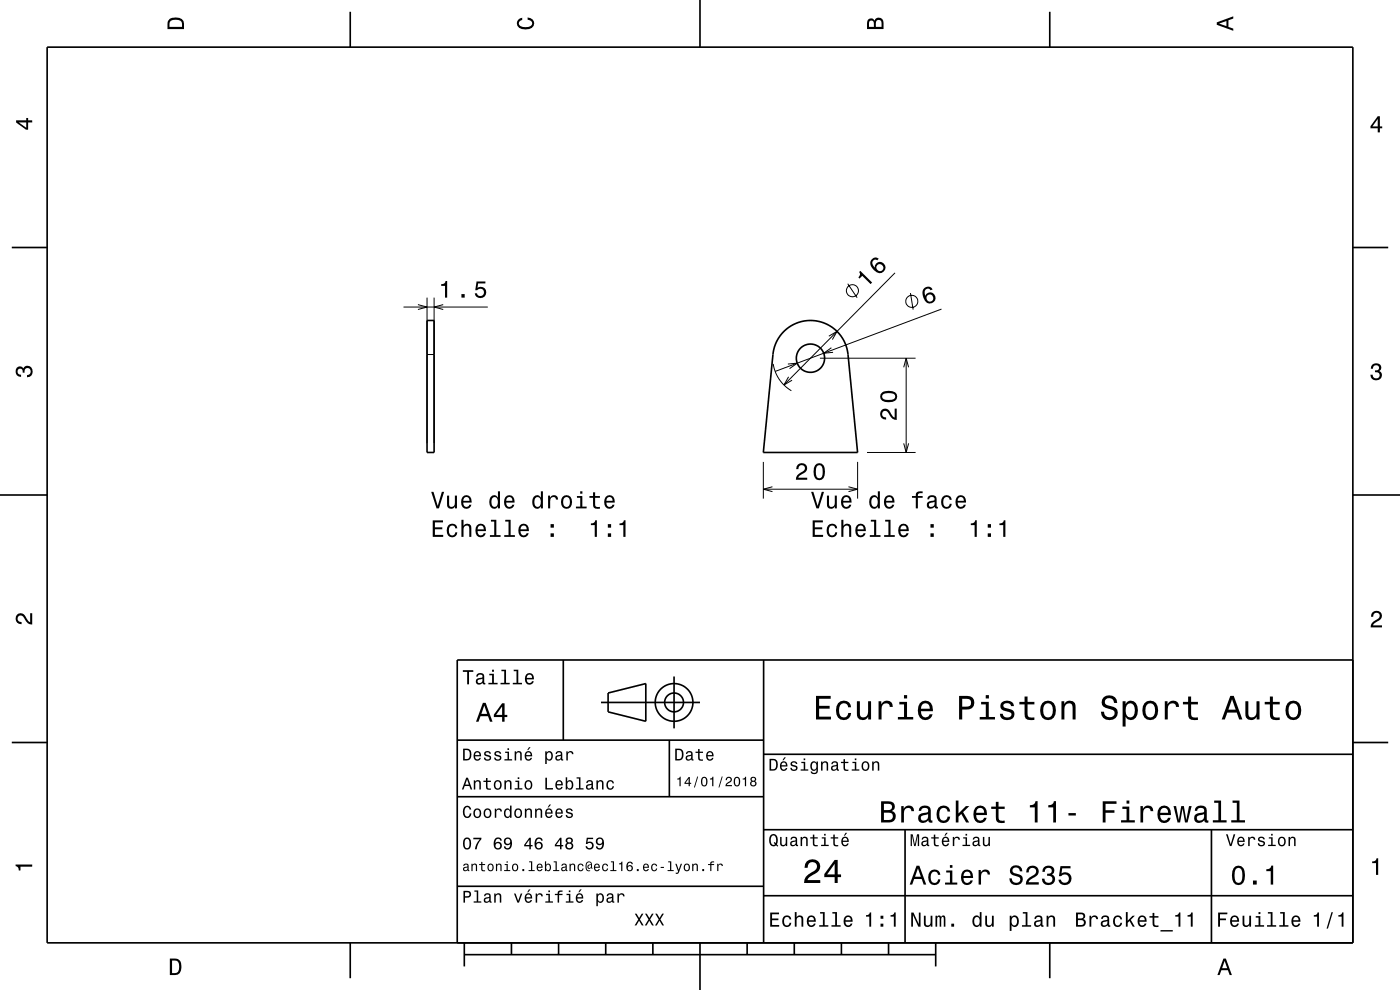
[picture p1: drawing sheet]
<svg xmlns="http://www.w3.org/2000/svg" width="297mm" height="210mm" viewBox="0 0 297 210" stroke-linecap="round" stroke-linejoin="round" font-family="sans-serif">
<g fill="none" stroke="#000" stroke-width=".21">
<path d="M189.9 57.9l-23.6 23.8M85.6 65.1h17.9M88.7 64.6l1.9 .5-1.9 .5M90.6 63.1v30.9M90.6 75.2h1.5M92.1 63.1v30.9M94 64.6l-1.9 .5 1.9 .5M164 77.2a8 8 0 0 0 3.9 5.7M167.1 77.2l2-.2-1.6 1.2M167.3 79.9l-1 1.8 1.7-1M173.9 76h20.3M175.8 71.3l1.8-1-1 1.7"/>
<path d="M176.4 73.8l-1.7 1.1 2-.2M179.8 60.2l2 3M191.7 77.9l.5-1.9 .6 1.9M192.2 76v20M193.1 62.2l.6 3.5M199.7 65.6l-35.3 13.2M161.9 98v7.8M181.9 98v7.8M183.9 96h10.3M191.7 94.1l.5 1.9 .6-1.9M161.9 103.8h20M163.9 103.3l-2 .5 2 .5"/>
<path d="M180 103.3l1.9 .5-1.9 .5"/>
<circle cx="180.8" cy="61.7" r="1.28"/>
<circle cx="193.4" cy="63.9" r="1.28"/>
</g>
<g fill="none" stroke="#000" stroke-width=".35">
<path d="M10 10h277v190h-277zM74.3 2.5v7.5M148.5 0v10M222.7 2.5v7.5M2.5 52.5h7.5M287 52.5h7.5M90.6 68h1.5v28h-1.5zM166.2 70.5a8 8 0 0 1 8.3-2.1 8 8 0 0 1 5.4 6.8l2 20.8h-20l2.1-20.8a8 8 0 0 1 2.2-4.7zM0 105h10M287 105h10M119.5 140v17M162 140v60"/>
<path d="M287 140h-190v60M2.5 157.5h7.5M97 157h65M127.5 149h21M129 147l8-2v8l-8-2zM142 157v12M143 143.5v11M287 157.5h7.5M97 169h65M162 176h125M162 160h125M192 176v24"/>
<path d="M257 176v24M97 188h65M162 190h125M74.3 200v7.5M98.5 202.5h100M98.5 200v5M108.5 200v2.5M118.5 200v2.5M128.5 200v2.5M138.5 200v2.5M148.5 200v10M158.5 200v2.5"/>
<path d="M168.5 200v2.5M178.5 200v2.5M188.5 200v2.5M198.5 200v5M222.7 200v7.5"/>
<circle cx="171.9" cy="76" r="3"/>
<circle cx="143" cy="149" r="2"/>
<circle cx="143" cy="149" r="4"/>
</g>
<g fill="#000">
<path d="M36 4a2.18 2.18 0 0 0-.5 2.2h3.5v-1.2a1.43 1.43 0 0 0-1.7-1.3zM36.3 4.4a2.15 2.15 0 0 1 2.2 .3l.1 1h-2.6v-1z" fill-rule="evenodd"/>
<path d="M109.9 4.2l.9-.4v.4a.7 .7 0 0 0-.7 .5 .7 .7 0 0 0 .3 .8 1.7 1.7 0 0 0 2.5-.5 .9 .9 0 0 0-1-.8v-.5a1.24 1.24 0 0 1 1.4 1.1 1.24 1.24 0 0 1-1 1.4 2.22 2.22 0 0 1-2.5-.7l-.2-.5z" fill-rule="evenodd"/>
<path d="M184.2 4.2l-.3 .7v1.3h3.5v-1.3a.98 .98 0 0 0-.7-1.1 .98 .98 0 0 0-1.2 .6 .84 .84 0 0 0-1.3-.2zM184.5 4.5a.54 .54 0 0 1 .6-.1 .54 .54 0 0 1 .3 .6v.7h-1zM185.9 4.4a.62 .62 0 0 1 .8-.1 .62 .62 0 0 1 .3 .6v.8h-1.2z" fill-rule="evenodd"/>
<path d="M258.1 4.7v.6l3.5 1.2v-.4l-1-.4v-1.4l1-.4v-.4zM258.6 5l1.6-.5v1z" fill-rule="evenodd"/>
<path d="M3.4 25.5v.5l2.1 1.5h.5v-1.5h.8v-.5h-.8v-.5h-.4v.5zM4 26h1.6v1.1z" fill-rule="evenodd"/>
<path d="M292.3 24.7l-1.6 2.1v.4h1.6v.9h.4v-.9h.5v-.4h-.5v-2.1zM292.3 25.2v1.6h-1.1z" fill-rule="evenodd"/>
<path d="M93.6 60.3v.3h.8v2.5h.5v-3.5h-.4a.77 .77 0 0 1-.9 .7zM97.9 62.4v.7h.7v-.7zM101.1 59.7l-.3 1.9h.4a.79 .79 0 0 1 1.2-.2 .79 .79 0 0 1 0 1.1 .79 .79 0 0 1-1.1 0l-.1-.3h-.5a1.21 1.21 0 0 0 1.5 1.1 1.21 1.21 0 0 0 .8-1.7 1.21 1.21 0 0 0-1.7-.5l.1-1h1.6v-.4z" fill-rule="evenodd"/>
<path d="M182.5 57.5l-.2 .2a.77 .77 0 0 1-.2 1.1l.2 .3 .6-.6 1.8 1.8 .3-.4zM185 55a1.58 1.58 0 0 0 .4 2.3 1.26 1.26 0 0 0 1.9 .5 1.26 1.26 0 0 0 .2-1.9 1.11 1.11 0 0 0-1.3-.3 1.11 1.11 0 0 0-.6 1.2 1.03 1.03 0 0 1-.4-1.5 .58 .58 0 0 1 .9-.1l.3-.3a.99 .99 0 0 0-1.4 .1zM185.9 56.8a.75 .75 0 0 1 1.5 0 .75 .75 0 0 1-1.5 0z" fill-rule="evenodd"/>
<path d="M196 61.2a2.24 2.24 0 0 0 1.1 3.2 1.16 1.16 0 0 0 1.3-.8 1.16 1.16 0 0 0-.7-1.4 1.16 1.16 0 0 0-1.4 .5 1.02 1.02 0 0 1 .3-1.4 .58 .58 0 0 1 .8 .3l.4-.2a1.1 1.1 0 0 0-1.8-.2zM196.5 63.2a.75 .75 0 0 1 1.5 0 .75 .75 0 0 1-1.5 0z" fill-rule="evenodd"/>
<path d="M291.1 77.4a1.08 1.08 0 0 1 1.4-.2 1.08 1.08 0 0 1 .4 1.2l-.3 .3a1.06 1.06 0 0 1 .5 1.3 1.06 1.06 0 0 1-1.2 .7 1.1 1.1 0 0 1-1.2-1.2h.5a.71 .71 0 0 0 1 .8 .71 .71 0 0 0 .1-1.3h-.6v-.4a.61 .61 0 0 0 .8-.3 .61 .61 0 0 0-.2-.8 .61 .61 0 0 0-.9 .2l-.1 .5h-.5z" fill-rule="evenodd"/>
<path d="M3.6 78a.86 .86 0 0 1 1.4 .2 1.06 1.06 0 0 1 1.2-.6 1.06 1.06 0 0 1 .7 1.2 1.1 1.1 0 0 1-1.2 1.2v-.4a.71 .71 0 0 0 .8-1 .71 .71 0 0 0-1.3-.1v.6h-.4a.61 .61 0 0 0-.3-.8 .61 .61 0 0 0-.8 .2 .61 .61 0 0 0 .2 .8l.6 .2v.4a1.15 1.15 0 0 1-1.2-.6 1.15 1.15 0 0 1 .3-1.3z" fill-rule="evenodd"/>
<path d="M187 87a1.2 1.2 0 0 0-.2 1.3 1.2 1.2 0 0 0 1.2 .7v-.5a.7 .7 0 0 1-.9-.5 .7 .7 0 0 1 .5-.8 .7 .7 0 0 1 .9 .5 1.8 1.8 0 0 0 1.7 1.4v-2.4h-.4v1.9a2.2 2.2 0 0 1-1.2-1.5 1.1 1.1 0 0 0-1.6-.1zM187.2 83.2a1.13 1.13 0 0 0-.4 1.2 1.13 1.13 0 0 0 .9 .9 2.28 2.28 0 0 0 2.5-.7 1.14 1.14 0 0 0-.9-1.6 2.85 2.85 0 0 0-2.1 .2zM187.2 83.8a2.37 2.37 0 0 1 2.6 0v.7a2.38 2.38 0 0 1-2.6 0z" fill-rule="evenodd"/>
<path d="M91.8 110.4v3.5h2.2v-.4h-1.7v-1.2h1.5v-.4h-1.5v-1.1h1.7v-.4zM95.1 111.5a1.53 1.53 0 0 0 .8 2.5 1.06 1.06 0 0 0 1.1-1.1h-.4a.67 .67 0 0 1-.6 .7 .67 .67 0 0 1-.7-.6 1.11 1.11 0 0 1 .6-1.5 .59 .59 0 0 1 .7 .6h.4a1.09 1.09 0 0 0-.7-1 1.09 1.09 0 0 0-1.2 .4zM97.9 110.3v3.6h.4v-1.6a.63 .63 0 0 1 .6-.8 .63 .63 0 0 1 .7 .7v1.7h.4v-1.8a.88 .88 0 0 0-.6-1 .88 .88 0 0 0-1.1 .5v-1.3zM101.2 111.5a1.54 1.54 0 0 0 .8 2.5 1.05 1.05 0 0 0 1-.9h-.4l-.2 .4-.4 .1a.76 .76 0 0 1-.7-.9h1.8a1.16 1.16 0 0 0-.5-1.4 1.16 1.16 0 0 0-1.4 .2zM101.5 111.7a.66 .66 0 0 1 .8-.2 .66 .66 0 0 1 .3 .8h-1.3zM104.2 110.3v.3h.6v2.9h-.9v.4h2.3v-.4h-.9v-3.2zM107.2 110.3v.3h.7v2.9h-.9v.4h2.2v-.4h-.9v-3.2zM110.3 111.5a1.54 1.54 0 0 0 .8 2.5 1.06 1.06 0 0 0 1.1-.9h-.5l-.2 .4-.4 .1a.76 .76 0 0 1-.7-.9h1.8a1.16 1.16 0 0 0-.5-1.4 1.16 1.16 0 0 0-1.4 .2zM110.6 111.7a.66 .66 0 0 1 .8-.2 .66 .66 0 0 1 .3 .8h-1.3zM116.8 113.1v.8h.7v-.8zM116.8 111.2v.7h.7v-.7z" fill-rule="evenodd"/>
<path d="M91.5 104.3l1.1 3.5h.5l1.1-3.5h-.5l-.8 3-.9-3zM94.8 105.1v1.8a.89 .89 0 0 0 .7 1 .89 .89 0 0 0 1-.5v.4h.4v-2.7h-.4v1.6a.65 .65 0 0 1-.4 .8 .65 .65 0 0 1-.8-.3v-2.1zM98.1 105.4a1.54 1.54 0 0 0 .8 2.5 1.06 1.06 0 0 0 1.1-.8h-.4l-.3 .3-.3 .1a.76 .76 0 0 1-.7-.9h1.8a1.17 1.17 0 0 0-.5-1.4 1.17 1.17 0 0 0-1.5 .2zM98.5 105.6a.66 .66 0 0 1 .8-.1 .66 .66 0 0 1 .3 .7h-1.3zM104.1 105.4a1.57 1.57 0 0 0 .7 2.5l.5-.1 .3-.4v.4h.5v-3.6h-.5v1.3a.89 .89 0 0 0-1.5-.1zM104.4 105.7a.62 .62 0 0 1 .7-.2 .62 .62 0 0 1 .5 .5 1.11 1.11 0 0 1-.7 1.5 1.18 1.18 0 0 1-.5-1.8zM107.2 105.4a1.54 1.54 0 0 0 .8 2.5 1.06 1.06 0 0 0 1.1-.8h-.4l-.2 .3-.4 .1a.76 .76 0 0 1-.7-.9h1.8a1.17 1.17 0 0 0-.5-1.4 1.17 1.17 0 0 0-1.5 .2zM107.6 105.6a.66 .66 0 0 1 .8-.1 .66 .66 0 0 1 .3 .7h-1.3zM113.2 105.4a1.57 1.57 0 0 0 .8 2.5l.4-.1 .3-.4v.4h.5v-3.6h-.5v1.3a.89 .89 0 0 0-1.5-.1zM113.5 105.7a.62 .62 0 0 1 .7-.2 .62 .62 0 0 1 .5 .5 1.11 1.11 0 0 1-.7 1.5 1.19 1.19 0 0 1-.5-1.8zM116.3 105.1v2.7h.4v-1.5a.66 .66 0 0 1 .4-.8 .66 .66 0 0 1 .8 .2v.3h.5a.89 .89 0 0 0-.7-.9 .89 .89 0 0 0-1 .5v-.5zM119.3 105.4a1.52 1.52 0 0 0 .9 2.5 1.48 1.48 0 0 0 1.2-1.4 1.48 1.48 0 0 0-1.2-1.5l-.5 .1zM119.7 105.7a.67 .67 0 0 1 .7-.2 .67 .67 0 0 1 .5 .5 1.11 1.11 0 0 1-.7 1.5 1.17 1.17 0 0 1-.5-1.8zM122.4 105.2v.4h.7v1.9h-.9v.3h2.3v-.3h-1v-2.3zM123.1 104.2v.5h.4v-.5zM125.8 104.4v.8h-.8v.4h.8v1.8a1.05 1.05 0 0 0 1.5 .5v-.4a.68 .68 0 0 1-1-.3v-1.6h1v-.4h-1v-.8zM128.5 105.4a1.54 1.54 0 0 0 .8 2.5 1.06 1.06 0 0 0 1.1-.8h-.5l-.2 .3-.4 .1a.75 .75 0 0 1-.7-.9h1.8a1.17 1.17 0 0 0-.5-1.4 1.17 1.17 0 0 0-1.4 .2zM128.8 105.6a.66 .66 0 0 1 .8-.1 .66 .66 0 0 1 .4 .7h-1.4z" fill-rule="evenodd"/>
<path d="M125.3 111v.4h.9v2.5h.4v-3.5h-.3a.77 .77 0 0 1-1 .6zM128.9 113.1v.8h.7v-.8zM128.9 111.2v.7h.7v-.7zM131.4 111v.4h.8v2.5h.5v-3.5h-.3a.77 .77 0 0 1-1 .6z" fill-rule="evenodd"/>
<path d="M169.2 98.6l-.3 .9h.5a.71 .71 0 0 1 .5-.8 .71 .71 0 0 1 .8 .5 .71 .71 0 0 1-.4 .8 1.81 1.81 0 0 0-1.5 1.8h2.4v-.5h-1.9a2.22 2.22 0 0 1 1.5-1.1 1.13 1.13 0 0 0 .1-1.7 1.13 1.13 0 0 0-1.7 .1zM172.9 98.7a2.67 2.67 0 0 0 .4 3.1 1.14 1.14 0 0 0 1.6-.9 2.31 2.31 0 0 0-.6-2.5l-.5-.2-.5 .2zM173.5 98.8h.6a2.38 2.38 0 0 1 0 2.6h-.6a2.37 2.37 0 0 1 0-2.6z" fill-rule="evenodd"/>
<path d="M172.4 110.4v3.5h2.2v-.4h-1.7v-1.2h1.5v-.4h-1.5v-1.1h1.7v-.4zM175.7 111.5a1.53 1.53 0 0 0 .8 2.5 1.05 1.05 0 0 0 1.1-1.1h-.4a.67 .67 0 0 1-.6 .7 .67 .67 0 0 1-.7-.6 1.11 1.11 0 0 1 .6-1.5 .59 .59 0 0 1 .7 .6h.4a1.09 1.09 0 0 0-.8-1 1.09 1.09 0 0 0-1.1 .4zM178.5 110.3v3.6h.4v-1.6a.63 .63 0 0 1 .6-.8 .63 .63 0 0 1 .6 .7v1.7h.5v-1.8a.88 .88 0 0 0-.6-1 .88 .88 0 0 0-1.1 .5v-1.3zM181.8 111.5a1.54 1.54 0 0 0 .7 2.5 1.05 1.05 0 0 0 1.1-.9h-.4l-.2 .4-.4 .1a.76 .76 0 0 1-.7-.9h1.8a1.16 1.16 0 0 0-.5-1.4 1.16 1.16 0 0 0-1.4 .2zM182.1 111.7a.66 .66 0 0 1 .8-.2 .66 .66 0 0 1 .3 .8h-1.3zM184.7 110.3v.3h.7v2.9h-.9v.4h2.3v-.4h-.9v-3.2zM187.8 110.3v.3h.7v2.9h-.9v.4h2.2v-.4h-.9v-3.2zM190.9 111.5a1.54 1.54 0 0 0 .8 2.5 1.06 1.06 0 0 0 1-.9h-.4l-.2 .4-.4 .1a.76 .76 0 0 1-.7-.9h1.8a1.16 1.16 0 0 0-.5-1.4 1.16 1.16 0 0 0-1.4 .2zM191.2 111.7a.66 .66 0 0 1 .8-.2 .66 .66 0 0 1 .3 .8h-1.3zM197.4 113.1v.8h.7v-.8zM197.4 111.2v.7h.7v-.7z" fill-rule="evenodd"/>
<path d="M172.1 104.3l1.1 3.5h.5l1.1-3.5h-.5l-.8 3-.9-3zM175.4 105.1v1.8a.89 .89 0 0 0 .6 1 .89 .89 0 0 0 1.1-.5v.4h.4v-2.7h-.4v1.6a.65 .65 0 0 1-.4 .8 .65 .65 0 0 1-.8-.3v-2.1zM178.7 105.4a1.54 1.54 0 0 0 .8 2.5 1.06 1.06 0 0 0 1.1-.8h-.4l-.3 .3-.3 .1a.76 .76 0 0 1-.7-.9h1.7a1.17 1.17 0 0 0-.4-1.4 1.17 1.17 0 0 0-1.5 .2zM179.1 105.6a.66 .66 0 0 1 .8-.1 .66 .66 0 0 1 .3 .7h-1.3zM184.7 105.4a1.57 1.57 0 0 0 .7 2.5l.5-.1 .3-.4v.4h.5v-3.6h-.5v1.3a.89 .89 0 0 0-1.5-.1zM185 105.7a.62 .62 0 0 1 .7-.2 .62 .62 0 0 1 .5 .5 1.11 1.11 0 0 1-.7 1.5 1.18 1.18 0 0 1-.5-1.8zM187.8 105.4a1.54 1.54 0 0 0 .8 2.5 1.06 1.06 0 0 0 1.1-.8h-.4l-.3 .3-.3 .1a.76 .76 0 0 1-.7-.9h1.8a1.16 1.16 0 0 0-.5-1.4 1.16 1.16 0 0 0-1.5 .2zM188.2 105.6a.66 .66 0 0 1 .8-.1 .66 .66 0 0 1 .3 .7h-1.3zM193.5 105.2v.4h.8v2.2h.4v-2.2h1v-.4h-1l.1-.3 .3-.3h.6v-.4a1.04 1.04 0 0 0-1.4 .8v.2zM197 105.3l-.3 .6h.4a.55 .55 0 0 1 .7-.5 .55 .55 0 0 1 .4 .8h-.2a1 1 0 0 0-1.1 .2 1 1 0 0 0-.2 1.1 .94 .94 0 0 0 1.6 0l.1 .3h.6v-.3h-.3v-1.6a1.02 1.02 0 0 0-1.7-.6zM197.2 106.8l1.1-.3a.77 .77 0 0 1-.2 .8 .77 .77 0 0 1-.9 .1zM200 105.4a1.53 1.53 0 0 0 .8 2.5 1.05 1.05 0 0 0 1.1-1h-.4a.67 .67 0 0 1-.7 .6 .67 .67 0 0 1-.7-.6 1.12 1.12 0 0 1 .7-1.5 .6 .6 0 0 1 .7 .6h.4a1.09 1.09 0 0 0-.8-.9 1.09 1.09 0 0 0-1.1 .3zM203 105.4a1.54 1.54 0 0 0 .8 2.5 1.06 1.06 0 0 0 1.1-.8h-.5l-.2 .3-.3 .1a.76 .76 0 0 1-.7-.9h1.7a1.16 1.16 0 0 0-.5-1.4 1.16 1.16 0 0 0-1.4 .2zM203.4 105.6a.66 .66 0 0 1 .7-.1 .66 .66 0 0 1 .4 .7h-1.3z" fill-rule="evenodd"/>
<path d="M205.9 111v.4h.9v2.5h.4v-3.5h-.3a.77 .77 0 0 1-1 .6zM209.5 113.1v.8h.7v-.8zM209.5 111.2v.7h.7v-.7zM212 111v.4h.8v2.5h.5v-3.5h-.4a.77 .77 0 0 1-.9 .6z" fill-rule="evenodd"/>
<path d="M3.6 130.4a1.22 1.22 0 0 1 2 .7l.4 .6 .4 .3v-1.9h.4v2.4a1.8 1.8 0 0 1-1.7-1.4 .71 .71 0 0 0-.9-.5 .71 .71 0 0 0-.5 .8 .71 .71 0 0 0 .9 .5v.5a1.18 1.18 0 0 1-1.2-.7 1.18 1.18 0 0 1 .2-1.3z" fill-rule="evenodd"/>
<path d="M291.2 129.9a1.18 1.18 0 0 1 1.9 .3 1.18 1.18 0 0 1-1 1.7l-.5 .3-.3 .5h1.9v.4h-2.4a1.8 1.8 0 0 1 1.4-1.8 .71 .71 0 0 0 .5-.8 .71 .71 0 0 0-.9-.5 .71 .71 0 0 0-.5 .8h-.4z" fill-rule="evenodd"/>
<path d="M98.2 158.8v2.5h.9a1.37 1.37 0 0 0 .7-2.2 1.56 1.56 0 0 0-1.6-.3zM98.6 159.1a.98 .98 0 0 1 1.1 .7 .98 .98 0 0 1-.6 1.2h-.5zM100.7 159.6a1.04 1.04 0 0 0-.2 1.2 1.04 1.04 0 0 0 1 .5l.5-.5h-.3l-.4 .3a.54 .54 0 0 1-.5-.7h1.3a.83 .83 0 0 0-.4-.9 .83 .83 0 0 0-1 .1zM100.9 159.7l.2-.1a.47 .47 0 0 1 .5 .1 .47 .47 0 0 1 .1 .5h-.9zM102.9 159.5l-.2 .1a.69 .69 0 0 0 .9 .9l.2 .1a.43 .43 0 0 1-.4 .5 .43 .43 0 0 1-.4-.4h-.3a.74 .74 0 0 0 .9 .7 .74 .74 0 0 0 .5-1l-1-.4a.38 .38 0 0 1 .3-.5 .38 .38 0 0 1 .4 .4h.3a.78 .78 0 0 0-1.2-.4zM105.1 159.5l-.2 .1a.69 .69 0 0 0 .9 .9l.2 .1a.43 .43 0 0 1-.4 .5 .43 .43 0 0 1-.5-.4h-.3a.74 .74 0 0 0 .9 .7 .74 .74 0 0 0 .5-1l-.9-.4a.38 .38 0 0 1 .3-.5 .38 .38 0 0 1 .4 .4h.3a.77 .77 0 0 0-1.2-.4zM107.2 159.4v.3h.5v1.3h-.7v.3h1.6v-.3h-.6v-1.6zM107.7 158.7v.4h.3v-.4zM109.2 159.4v1.9h.3v-1.1a.45 .45 0 0 1 .4-.6 .45 .45 0 0 1 .5 .5v1.2h.3v-1.3a.63 .63 0 0 0-.5-.7 .63 .63 0 0 0-.7 .4v-.3zM112.2 158.5l-.4 .6h.3l.5-.6zM111.5 159.6a1.04 1.04 0 0 0-.2 1.2 1.04 1.04 0 0 0 1.1 .5l.5-.5h-.3l-.5 .3a.54 .54 0 0 1-.5-.7h1.3a.83 .83 0 0 0-.4-.9 .83 .83 0 0 0-1 .1zM111.8 159.7l.1-.1a.48 .48 0 0 1 .5 .1 .48 .48 0 0 1 .2 .5h-1zM115.7 159.4v2.7h.3v-1.1a.66 .66 0 0 0 .7 .4 .66 .66 0 0 0 .5-.6 .91 .91 0 0 0 0-1.1 .91 .91 0 0 0-1-.3l-.2 .3v-.3zM116.1 159.8a.45 .45 0 0 1 .5-.2 .45 .45 0 0 1 .3 .4 .65 .65 0 0 1 .1 .8 .65 .65 0 0 1-.7 .2 .98 .98 0 0 1-.2-1.2zM118.1 159.5l-.2 .4h.3a.39 .39 0 0 1 .4-.3 .39 .39 0 0 1 .3 .5h-.1a.65 .65 0 0 0-1 .4 .65 .65 0 0 0 .6 .9l.6-.3 .1 .2h.4v-.2l-.2-.1v-1.1a.72 .72 0 0 0-.5-.6 .72 .72 0 0 0-.7 .2zM118.2 160.6l.8-.3a.55 .55 0 0 1-.2 .7 .55 .55 0 0 1-.6 0zM120.1 159.4v1.9h.4v-1.1a.47 .47 0 0 1 .2-.6 .47 .47 0 0 1 .6 .2v.2h.4a.64 .64 0 0 0-.5-.7 .64 .64 0 0 0-.8 .4v-.3z" fill-rule="evenodd"/>
<path d="M98.2 142.2v.3h.9v2.7h.4v-2.7h.9v-.3zM101.3 143l-.3 .5h.4a.47 .47 0 0 1 .5-.4 .47 .47 0 0 1 .4 .6l-.2 .1a.84 .84 0 0 0-1 .2 .84 .84 0 0 0 0 1.1 .9 .9 0 0 0 1.3-.2l.1 .2 .5 .1v-.3l-.3-.1v-1.3a.87 .87 0 0 0-1.4-.5zM101.4 144.3l.9-.3a.66 .66 0 0 1-.1 .7 .66 .66 0 0 1-.8 .1zM103.8 142.9v.3h.6v1.6h-.8v.4h2v-.4h-.8v-1.9zM104.4 142.1v.4h.4v-.4zM106.4 142.1v.3h.6v2.4h-.8v.4h1.9v-.4h-.7v-2.7zM109 142.1v.3h.6v2.4h-.8v.4h1.9v-.4h-.7v-2.7zM111.6 143.1a1.32 1.32 0 0 0 .7 2.1 .9 .9 0 0 0 .9-.7h-.3l-.2 .3-.4 .1a.65 .65 0 0 1-.6-.8h1.6a1 1 0 0 0-.4-1.2 1 1 0 0 0-1.3 .2zM111.9 143.3a.57 .57 0 0 1 .7-.1 .57 .57 0 0 1 .3 .6h-1.2z" fill-rule="evenodd"/>
<path d="M102.4 149.1l-1.4 4h.5l.4-1.2h1.6l.4 1.2h.6l-1.5-4zM102.7 149.7l.7 1.7h-1.3zM106.5 149.2l-1.7 2.4v.5h1.7v1h.5v-1h.6v-.5h-.6v-2.4zM106.5 149.9v1.7h-1.3z" fill-rule="evenodd"/>
<path d="M143.2 158.8v2.5h.9a1.37 1.37 0 0 0 .7-2.2 1.56 1.56 0 0 0-1.6-.3zM143.6 159.1a.98 .98 0 0 1 1.1 .7 .98 .98 0 0 1-.6 1.2h-.5zM145.7 159.5l-.2 .4h.3a.39 .39 0 0 1 .5-.3 .39 .39 0 0 1 .3 .5h-.2a.65 .65 0 0 0-.9 .4 .65 .65 0 0 0 .5 .9l.7-.3v.2h.4v-.2l-.1-.1-.1-1.1a.73 .73 0 0 0-.4-.6 .73 .73 0 0 0-.8 .2zM145.8 160.6l.8-.3a.55 .55 0 0 1-.1 .7 .55 .55 0 0 1-.7 0zM148.1 158.9v.5h-.5v.3h.5v1.3a.75 .75 0 0 0 1 .4v-.3a.48 .48 0 0 1-.7-.3v-1.1h.7v-.3h-.7v-.5zM150 159.6a1.04 1.04 0 0 0-.2 1.2 1.04 1.04 0 0 0 1.1 .5l.5-.5h-.4l-.4 .3a.54 .54 0 0 1-.5-.7h1.3a.83 .83 0 0 0-.4-.9 .83 .83 0 0 0-1 .1zM150.3 159.7l.1-.1a.48 .48 0 0 1 .5 .1 .48 .48 0 0 1 .2 .5h-1z" fill-rule="evenodd"/>
<path d="M173.1 147.6v5h3.2v-.6h-2.5v-1.7h2.2v-.6h-2.2v-1.5h2.4v-.6zM177.8 149.2a2.59 2.59 0 0 0 .5 3.4 1.58 1.58 0 0 0 2.3-1.4h-.6a.95 .95 0 0 1-.9 1 .95 .95 0 0 1-1-.9 1.59 1.59 0 0 1 .9-2.1 .85 .85 0 0 1 .9 .8h.7a1.56 1.56 0 0 0-1.1-1.3 1.56 1.56 0 0 0-1.7 .5zM181.8 148.8v2.5a1.27 1.27 0 0 0 .9 1.4 1.27 1.27 0 0 0 1.5-.7v.6h.6v-3.8h-.6v2.2a.92 .92 0 0 1-.6 1.1 .92 .92 0 0 1-1.2-.4v-2.9zM186.4 148.8v3.8h.6v-2.2a.95 .95 0 0 1 .5-1.1 .95 .95 0 0 1 1.2 .3l.1 .4h.6a1.28 1.28 0 0 0-1-1.4 1.28 1.28 0 0 0-1.4 .8v-.6zM190.8 148.9v.5h1v2.7h-1.3v.5h3.2v-.5h-1.3v-3.2zM191.8 147.4v.8h.6v-.8zM195.1 149.2a2.62 2.62 0 0 0 .5 3.4 1.57 1.57 0 0 0 2.2-1.1h-.6l-.3 .5-.5 .2a1.08 1.08 0 0 1-1-1.3h2.5a1.66 1.66 0 0 0-.7-2 1.66 1.66 0 0 0-2.1 .3zM195.6 149.5a.94 .94 0 0 1 1.2-.2 .94 .94 0 0 1 .5 1h-1.9zM203.5 147.6v5h.6v-2.1h.8a1.47 1.47 0 0 0 1.8-1.2 1.47 1.47 0 0 0-1.5-1.7zM204.1 148.2a1.6 1.6 0 0 1 1.8 .5 .86 .86 0 0 1 0 .9 .86 .86 0 0 1-.9 .3h-.9zM208.1 148.9v.5h1v2.7h-1.3v.5h3.3v-.5h-1.3v-3.2zM209.1 147.4v.8h.7v-.8zM212.6 148.9a1.08 1.08 0 0 0-.3 1.2 1.08 1.08 0 0 0 1 .7l1.1 .4a.57 .57 0 0 1 .2 .6 .57 .57 0 0 1-.5 .4 .96 .96 0 0 1-1.4-.8h-.6a1.6 1.6 0 0 0 1.3 1.4 1.6 1.6 0 0 0 1.7-.8 1.13 1.13 0 0 0-1-1.6l-1.1-.3-.2-.4a.87 .87 0 0 1 .9-.5 .87 .87 0 0 1 .8 .6h.6a1.4 1.4 0 0 0-2.1-1.1zM217.4 147.8v1.1h-1.1v.5h1.1v2.6l.2 .4 .4 .3h1.4v-.5a.97 .97 0 0 1-1.4-.5v-2.3h1.4v-.5h-1.4v-1.1zM221.1 149.2a2.56 2.56 0 0 0 .5 3.4 1.72 1.72 0 0 0 1.8-.2 1.72 1.72 0 0 0 .6-1.7 1.7 1.7 0 0 0-.9-1.9 1.7 1.7 0 0 0-2 .4zM221.6 149.6a.96 .96 0 0 1 1-.4 .96 .96 0 0 1 .7 .8 1.59 1.59 0 0 1-1 2.2 1.19 1.19 0 0 1-1-1.5zM225.2 148.8v3.8h.6v-2.2a.97 .97 0 0 1 .5-1.1 .97 .97 0 0 1 1.1 .2l.1 .7v2.4h.7v-2.5a1.27 1.27 0 0 0-.9-1.4 1.27 1.27 0 0 0-1.5 .6v-.5zM234.1 147.9a1.38 1.38 0 0 0-.3 1.5 1.38 1.38 0 0 0 1.3 .9 1.25 1.25 0 0 1 1.4 .9 1.15 1.15 0 0 1-1.3 .9 1.15 1.15 0 0 1-1-1.1h-.7a1.8 1.8 0 0 0 1.7 1.8 1.8 1.8 0 0 0 1.9-1.6 1.46 1.46 0 0 0-1.5-1.4l-.6-.2a.83 .83 0 0 1-.5-1.1 .83 .83 0 0 1 1.2-.3l.5 .5 .1 .4h.7a1.67 1.67 0 0 0-1-1.6 1.67 1.67 0 0 0-1.9 .4zM238.2 148.8v5.3h.6v-2.1a1.32 1.32 0 0 0 1.4 .7 1.32 1.32 0 0 0 1.1-1.1 2.43 2.43 0 0 0-.8-2.8 1.21 1.21 0 0 0-1.7 .5v-.5zM239.1 149.6a.9 .9 0 0 1 .9-.4 .9 .9 0 0 1 .7 .8 1.61 1.61 0 0 1-.9 2.2 1.18 1.18 0 0 1-1-1.5zM242.8 149.2a2.56 2.56 0 0 0 .5 3.4 1.72 1.72 0 0 0 1.8-.2 1.72 1.72 0 0 0 .6-1.7 1.7 1.7 0 0 0-.9-1.9 1.7 1.7 0 0 0-2 .4zM243.3 149.6a.96 .96 0 0 1 1-.4 .96 .96 0 0 1 .7 .8 1.59 1.59 0 0 1-1 2.2 1.19 1.19 0 0 1-1-1.5zM247.1 148.8v3.8h.6v-2.2a.95 .95 0 0 1 .5-1.1 .95 .95 0 0 1 1.2 .3l.1 .4h.6a1.28 1.28 0 0 0-1-1.4 1.28 1.28 0 0 0-1.4 .8v-.6zM252 147.8v1.1h-1v.5h1l.1 2.6 .2 .4 .4 .3h1.4v-.5a.97 .97 0 0 1-1.4-.5v-2.3h1.4v-.5h-1.4v-1.1zM261 147.6l-1.8 5h.6l.6-1.4h2l.5 1.4h.7l-1.9-5zM261.4 148.3l.7 2.2h-1.5zM264.2 148.8v2.5a1.27 1.27 0 0 0 .9 1.4 1.27 1.27 0 0 0 1.5-.7v.6h.6v-3.8h-.6v2.2a.92 .92 0 0 1-.6 1.1 .92 .92 0 0 1-1.1-.4l-.1-2.9zM269.4 147.8v1.1h-1.1v.5h1.1v2.6l.2 .4 .4 .3 .7 .1 .8-.1v-.5a.97 .97 0 0 1-1.4-.5l-.1-2.3h1.5v-.5h-1.5v-1.1zM273.1 149.2a2.56 2.56 0 0 0 .6 3.4 1.72 1.72 0 0 0 1.8-.2 1.72 1.72 0 0 0 .6-1.7 1.7 1.7 0 0 0-.9-1.9 1.7 1.7 0 0 0-2.1 .4zM273.6 149.6a.96 .96 0 0 1 1-.4 .96 .96 0 0 1 .7 .8 1.59 1.59 0 0 1-.9 2.2 1.19 1.19 0 0 1-1.1-1.5z" fill-rule="evenodd"/>
<path d="M98.9 165l-.9 2.5h.3l.3-.8h1l.2 .8h.4l-.9-2.5zM99.1 165.3l.4 1.1h-.8zM100.5 165.5v2h.3v-1.1a.45 .45 0 0 1 .4-.7 .45 .45 0 0 1 .5 .6v1.2h.3v-1.3a.63 .63 0 0 0-.4-.7 .63 .63 0 0 0-.8 .3v-.3zM103.1 165v.6h-.5v.3h.5v1.3a.74 .74 0 0 0 1 .3v-.3a.49 .49 0 0 1-.7-.2v-1.1h.7v-.3h-.7v-.6zM105 165.7a1.04 1.04 0 0 0-.2 1.3 1.04 1.04 0 0 0 1.1 .5 1.04 1.04 0 0 0 .5-1.3 1.04 1.04 0 0 0-1.2-.7zM105.2 165.9a.48 .48 0 0 1 .5-.1 .48 .48 0 0 1 .4 .4 .66 .66 0 0 1 0 .7 .66 .66 0 0 1-.7 .3 .97 .97 0 0 1-.2-1.3zM107 165.5v2h.3v-1.1a.45 .45 0 0 1 .4-.7 .45 .45 0 0 1 .5 .6v1.2h.3v-1.3a.63 .63 0 0 0-.4-.7 .63 .63 0 0 0-.8 .3v-.3zM109.3 165.6v.3h.5v1.3h-.6v.3h1.6v-.3h-.6v-1.6zM109.8 164.9v.3h.4v-.3zM111.5 165.7a1.04 1.04 0 0 0-.2 1.3 1.04 1.04 0 0 0 1.1 .5 1.04 1.04 0 0 0 .5-1.3 1.04 1.04 0 0 0-1.2-.7zM111.7 165.9a.48 .48 0 0 1 .5-.1 .48 .48 0 0 1 .4 .4 .66 .66 0 0 1 0 .7 .66 .66 0 0 1-.7 .3 .97 .97 0 0 1-.2-1.3zM115.7 165v2.5h1.6v-.3h-1.3v-2.2zM118 165.7a1.04 1.04 0 0 0-.2 1.2 1.04 1.04 0 0 0 1.1 .6l.5-.6h-.3l-.5 .4a.54 .54 0 0 1-.5-.7h1.3a.83 .83 0 0 0-.3-1 .83 .83 0 0 0-1.1 .1zM118.3 165.9l.1-.1a.47 .47 0 0 1 .5 .1 .47 .47 0 0 1 .2 .4h-1zM120 164.9v2.6h.3v-.3a.66 .66 0 0 0 .7 .3 .66 .66 0 0 0 .6-.6 .9 .9 0 0 0 0-1 .9 .9 0 0 0-1-.3l-.3 .2v-.9zM120.5 165.9a.45 .45 0 0 1 .4-.1 .45 .45 0 0 1 .4 .4v.3a.6 .6 0 0 1-.5 .8 .85 .85 0 0 1-.3-1.4zM122.3 164.9v.2h.5v2.1h-.6v.3h1.6v-.3h-.7v-2.3zM124.6 165.6l-.2 .5h.3a.39 .39 0 0 1 .4-.4 .39 .39 0 0 1 .3 .6h-.1a.65 .65 0 0 0-1 .4 .65 .65 0 0 0 .6 .8l.6-.3 .1 .2 .4 .1v-.3h-.2v-1.1a.73 .73 0 0 0-.5-.6 .73 .73 0 0 0-.7 .1zM124.7 166.7l.8-.2a.55 .55 0 0 1-.2 .6 .55 .55 0 0 1-.6 .1zM126.5 165.5v2h.3v-1.1a.45 .45 0 0 1 .4-.7 .45 .45 0 0 1 .5 .6v1.2h.3v-1.3a.63 .63 0 0 0-.4-.7 .63 .63 0 0 0-.8 .3v-.3zM128.9 165.7a1.04 1.04 0 0 0-.2 1.2 1.04 1.04 0 0 0 1.1 .6l.4-.4v-.3h-.3l-.3 .4a.73 .73 0 0 1-.6-.7 .73 .73 0 0 1 .7-.7l.2 .4h.3a.78 .78 0 0 0-.5-.7 .78 .78 0 0 0-.8 .2z" fill-rule="evenodd"/>
<path d="M98.4 178a1.44 1.44 0 0 0 .7 2.2 1.45 1.45 0 0 0 .6-2.2 .79 .79 0 0 0-1.3 0zM98.8 178h.5a1.69 1.69 0 0 1 0 1.9h-.5a1.71 1.71 0 0 1 0-1.9zM100.4 177.7v.3h1.4a3.7 3.7 0 0 0-1 2.2h.3a3.8 3.8 0 0 1 1-2.2v-.3zM105.1 177.8a1.72 1.72 0 0 0 .1 2.3 .83 .83 0 0 0 1.1-.2 .83 .83 0 0 0-.1-1.1 .83 .83 0 0 0-1.1 0 .74 .74 0 0 1 .6-.9l.3 .1 .1 .3h.4a.8 .8 0 0 0-.6-.6 .8 .8 0 0 0-.8 .1zM105.1 179.4a.53 .53 0 0 1 1 0 .53 .53 0 0 1-1 0zM107.1 177.9a.82 .82 0 0 0 0 1.2 .82 .82 0 0 0 1.2-.1 .73 .73 0 0 1-.6 .9l-.3-.1-.2-.3h-.3a.88 .88 0 0 0 1 .7 .88 .88 0 0 0 .7-1.1 1.01 1.01 0 0 0-.2-1.2 1.01 1.01 0 0 0-1.3 0zM107.2 178.5a.55 .55 0 0 1 1.1 0 .55 .55 0 0 1-1.1 0zM112.3 177.7l-1.1 1.5v.3h1.1v.7h.3v-.7h.4v-.3h-.4v-1.5zM112.3 178.1v1.1h-.8zM113.8 177.8a1.72 1.72 0 0 0 .1 2.3 .83 .83 0 0 0 1.1-.2 .83 .83 0 0 0-.1-1.1 .83 .83 0 0 0-1.1 0 .74 .74 0 0 1 .5-.9l.4 .1 .1 .3h.3a.8 .8 0 0 0-.5-.6 .8 .8 0 0 0-.8 .1zM113.7 179.4a.55 .55 0 0 1 1.1 0 .55 .55 0 0 1-1.1 0zM118.8 177.7l-1.1 1.5v.3h1.1v.7h.3v-.7h.4v-.3h-.4v-1.5zM118.8 178.1v1.1h-.8zM120.2 177.8l-.2 .2a.57 .57 0 0 0 .3 .8 .78 .78 0 0 0-.1 1.2 .78 .78 0 0 0 1.2 0 .78 .78 0 0 0-.2-1.2 .68 .68 0 0 0 .2-1 .68 .68 0 0 0-1-.1zM120.3 179.5a.51 .51 0 0 1 1 0 .51 .51 0 0 1-1 0zM120.3 178.3a.45 .45 0 0 1 .9 0 .45 .45 0 0 1-.9 0zM124.5 177.7l-.2 1.3h.3a.57 .57 0 0 1 .9-.1 .57 .57 0 0 1-.1 .9 .57 .57 0 0 1-.9-.3h-.3a.86 .86 0 0 0 1.1 .8 .86 .86 0 0 0 .6-1.2 .86 .86 0 0 0-1.3-.4l.1-.7h1.1v-.3zM126.6 177.9a.82 .82 0 0 0 0 1.2 .82 .82 0 0 0 1.2-.1 .73 .73 0 0 1-.6 .9l-.3-.1-.2-.3h-.3a.88 .88 0 0 0 1.1 .7 .88 .88 0 0 0 .6-1.1 1.01 1.01 0 0 0-.2-1.2 1.01 1.01 0 0 0-1.3 0zM126.7 178.5a.55 .55 0 0 1 1.1 0 .55 .55 0 0 1-1.1 0z" fill-rule="evenodd"/>
<path d="M98.4 171.2a1.45 1.45 0 0 0 .7 2.3 .94 .94 0 0 0 .9-1h-.3a.59 .59 0 0 1-.8 .7 1.31 1.31 0 0 1 .2-2l.3 .1 .2 .4h.4a.85 .85 0 0 0-.6-.8 .85 .85 0 0 0-1 .3zM100.6 171.7a1.04 1.04 0 0 0-.1 1.3 1.04 1.04 0 0 0 1.1 .5 1.04 1.04 0 0 0 .5-1.3 1.04 1.04 0 0 0-1.2-.7zM100.9 171.9a.48 .48 0 0 1 .5-.1 .48 .48 0 0 1 .3 .4 .66 .66 0 0 1 0 .7 .66 .66 0 0 1-.7 .3 .98 .98 0 0 1-.1-1.3zM102.8 171.7a1.04 1.04 0 0 0-.2 1.3 1.04 1.04 0 0 0 1.2 .5 1.04 1.04 0 0 0 .5-1.3 1.04 1.04 0 0 0-1.2-.7zM103 171.9a.48 .48 0 0 1 .5-.1 .48 .48 0 0 1 .4 .4 .66 .66 0 0 1 0 .7 .66 .66 0 0 1-.7 .3 .97 .97 0 0 1-.2-1.3zM105 171.5v2h.3v-1.1a.47 .47 0 0 1 .2-.6 .47 .47 0 0 1 .6 .2l.1 .1h.3a.64 .64 0 0 0-.5-.6 .64 .64 0 0 0-.7 .4v-.4zM107.1 171.7a1.06 1.06 0 0 0-.2 1.2 1.06 1.06 0 0 0 .9 .6l.4-.3v.3h.3v-2.6h-.3v.9a.63 .63 0 0 0-1.1-.1zM107.4 171.9a.44 .44 0 0 1 .4-.1 .44 .44 0 0 1 .4 .4 .65 .65 0 0 1 0 .7 .65 .65 0 0 1-.7 .3l-.2-.4zM109.3 171.7a1.04 1.04 0 0 0-.1 1.3 1.04 1.04 0 0 0 1.1 .5 1.04 1.04 0 0 0 .5-1.3 1.04 1.04 0 0 0-1.2-.7zM109.5 171.9a.48 .48 0 0 1 .6-.1 .48 .48 0 0 1 .3 .4 .66 .66 0 0 1 0 .7 .66 .66 0 0 1-.7 .3 .98 .98 0 0 1-.2-1.3zM111.4 171.5v2h.3v-1.1a.45 .45 0 0 1 .3-.7 .45 .45 0 0 1 .5 .6v1.2h.4v-1.3a.63 .63 0 0 0-.5-.7 .63 .63 0 0 0-.7 .3v-.3zM113.5 171.5v2h.3v-1.1a.45 .45 0 0 1 .3-.6 .45 .45 0 0 1 .6 .2v1.5h.3v-1.3a.63 .63 0 0 0-.4-.7 .63 .63 0 0 0-.8 .3v-.3zM116.5 170.7l-.3 .6h.2l.5-.6zM115.9 171.7a1.04 1.04 0 0 0-.2 1.2 1.04 1.04 0 0 0 1 .6l.5-.6h-.3l-.4 .4a.54 .54 0 0 1-.5-.7h1.2a.83 .83 0 0 0-.3-1 .83 .83 0 0 0-1 .1zM116.1 171.9l.2-.1a.47 .47 0 0 1 .4 .1 .47 .47 0 0 1 .2 .4h-.9zM118 171.7a1.04 1.04 0 0 0-.2 1.2 1.04 1.04 0 0 0 1.1 .6l.5-.6h-.3l-.5 .4a.53 .53 0 0 1-.5-.7h1.3a.83 .83 0 0 0-.3-1 .83 .83 0 0 0-1.1 .1zM118.3 171.9l.1-.1a.47 .47 0 0 1 .5 .1 .47 .47 0 0 1 .2 .4h-1zM120.2 171.6l-.1 .2a.69 .69 0 0 0 .8 .9l.3 .1a.43 .43 0 0 1-.4 .5 .43 .43 0 0 1-.5-.4h-.3a.74 .74 0 0 0 .9 .7 .74 .74 0 0 0 .5-1.1l-1-.3a.38 .38 0 0 1 .3-.5 .38 .38 0 0 1 .5 .3h.3a.77 .77 0 0 0-1.3-.4z" fill-rule="evenodd"/>
<path d="M143.7 165.1v.3h.4v1.4h.3v-2zM146.1 164.8l-.9 1.2v.3h.9v.5h.2v-.5h.3v-.3h-.3v-1.2zM146.1 165.2v.8h-.6zM147.9 164.7l-.7 2.3h.2l.7-2.3zM148.9 165a1.15 1.15 0 0 0 .5 1.8 1.16 1.16 0 0 0 .5-1.8 .63 .63 0 0 0-1 0zM149.2 165.1l.2-.1a.98 .98 0 0 1 0 1.6l-.2-.1-.2-.3v-.7zM150.6 165.1v.3h.5v1.4h.2v-2zM153.1 164.7l-.7 2.3h.2l.7-2.3zM154.1 164.9l-.2 .6h.3a.4 .4 0 0 1 .3-.5 .4 .4 0 0 1 .5 .3 .4 .4 0 0 1-.3 .5l-.2 .1a.93 .93 0 0 0-.6 .9h1.4v-.3h-1.1l.5-.4a.67 .67 0 0 0 .5-1 .67 .67 0 0 0-1.1-.2zM155.8 165a1.15 1.15 0 0 0 .5 1.8 1.16 1.16 0 0 0 .5-1.8 .63 .63 0 0 0-1 0zM156.1 165.1l.2-.1a.98 .98 0 0 1 0 1.6l-.2-.1-.2-.3v-.7zM157.6 165.1v.3h.4v1.4h.3v-2zM159.4 164.9l-.2 .5 .2 .3a.62 .62 0 0 0-.1 .9 .62 .62 0 0 0 1 0 .62 .62 0 0 0-.1-.9 .57 .57 0 0 0 0-.9 .57 .57 0 0 0-.8 .1zM159.4 166.2a.41 .41 0 0 1 .8 0 .41 .41 0 0 1-.8 0zM159.5 165.3a.34 .34 0 0 1 .6 0 .34 .34 0 0 1-.6 0z" fill-rule="evenodd"/>
<path d="M163.2 161v2.5h.9a1.37 1.37 0 0 0 .7-2.2 1.58 1.58 0 0 0-1.6-.3zM163.6 161.3a.98 .98 0 0 1 1.1 .7 .98 .98 0 0 1-.6 1.2h-.5zM166.4 160.7l-.4 .6h.2l.5-.6zM165.7 161.7a1.04 1.04 0 0 0-.2 1.2 1.04 1.04 0 0 0 1 .6l.5-.6h-.3l-.4 .4a.54 .54 0 0 1-.5-.7h1.3a.83 .83 0 0 0-.4-1 .83 .83 0 0 0-1 .1zM165.9 161.9l.2-.1a.48 .48 0 0 1 .5 .1 .48 .48 0 0 1 .1 .4h-.9zM167.9 161.6l-.2 .2a.68 .68 0 0 0 .9 .9l.2 .1a.43 .43 0 0 1-.4 .5 .43 .43 0 0 1-.4-.4h-.3a.74 .74 0 0 0 .9 .7 .74 .74 0 0 0 .5-1.1l-1-.3a.38 .38 0 0 1 .3-.5 .38 .38 0 0 1 .4 .4l.3-.1a.78 .78 0 0 0-1.2-.4zM170 161.6v.3h.5v1.3h-.7v.3h1.7v-.3h-.7v-1.6zM170.5 160.9v.3h.3v-.3zM172.1 161.7a1.06 1.06 0 0 0-.2 1.2 1.06 1.06 0 0 0 .9 .6l.4-.3a.52 .52 0 0 1-.2 .7 .52 .52 0 0 1-.7-.3h-.3a.78 .78 0 0 0 .9 .6 .78 .78 0 0 0 .6-.8v-1.9h-.3v.4l-.2-.3a.64 .64 0 0 0-.9 .1zM172.4 161.9a.45 .45 0 0 1 .4-.1 .45 .45 0 0 1 .4 .4 .65 .65 0 0 1 0 .7 .65 .65 0 0 1-.7 .3l-.2-.4zM174.2 161.5v2h.3v-1.1a.45 .45 0 0 1 .3-.6 .45 .45 0 0 1 .5 .2l.1 1.5h.3v-1.3a.63 .63 0 0 0-.5-.7 .63 .63 0 0 0-.7 .3v-.3zM176.6 161.6l-.2 .5h.3a.39 .39 0 0 1 .4-.4 .39 .39 0 0 1 .3 .6h-.1a.65 .65 0 0 0-1 .4 .65 .65 0 0 0 .6 .8l.6-.3 .1 .2 .4 .1-.2-.4v-1a.73 .73 0 0 0-1.2-.5zM176.7 162.7l.8-.2a.55 .55 0 0 1-.2 .6 .55 .55 0 0 1-.6 .1zM178.9 161v.6h-.5v.3h.5l.1 1.3a.75 .75 0 0 0 1 .3v-.3a.48 .48 0 0 1-.7-.2v-1.1h.7v-.3h-.7v-.6zM180.8 161.6v.3h.5v1.3h-.6v.3h1.6v-.3h-.6v-1.6zM181.3 160.9v.3h.4v-.3zM183 161.7a1.04 1.04 0 0 0-.2 1.3 1.04 1.04 0 0 0 1.2 .5 1.04 1.04 0 0 0 .4-1.3 1.04 1.04 0 0 0-1.2-.7zM183.2 161.9a.48 .48 0 0 1 .5-.1 .48 .48 0 0 1 .4 .4 .66 .66 0 0 1 0 .7 .66 .66 0 0 1-.7 .3 .98 .98 0 0 1-.2-1.3zM185 161.5v2h.3v-1.1a.45 .45 0 0 1 .3-.6 .45 .45 0 0 1 .6 .2v1.5h.3v-1.3a.63 .63 0 0 0-.4-.7 .63 .63 0 0 0-.8 .3v-.3z" fill-rule="evenodd"/>
<path d="M163.4 177.2a1.45 1.45 0 0 0 .7 2.3l.5-.2 .3 .3 .2-.2-.3-.3a1.53 1.53 0 0 0-.5-2.2l-.6 .1zM163.8 177.3l.3-.1a1.21 1.21 0 0 1 .5 1.7l-.3-.3-.2 .2 .3 .3a.45 .45 0 0 1-.7-.1 1.62 1.62 0 0 1 .1-1.7zM165.5 177.5v1.3a.63 .63 0 0 0 .4 .7 .63 .63 0 0 0 .8-.3v.3h.3v-2h-.3v1.2a.46 .46 0 0 1-.3 .5 .46 .46 0 0 1-.6-.2v-1.5zM167.9 177.6l-.2 .5h.3a.39 .39 0 0 1 .5-.4 .39 .39 0 0 1 .2 .6h-.1a.65 .65 0 0 0-.9 .4 .65 .65 0 0 0 .5 .8l.6-.3 .1 .2 .4 .1v-.3h-.2v-1.1a.73 .73 0 0 0-1.2-.5zM168 178.7l.8-.2a.55 .55 0 0 1-.2 .6 .55 .55 0 0 1-.6 .1zM169.8 177.5v2h.4v-1.1a.45 .45 0 0 1 .2-.6 .45 .45 0 0 1 .6 .2v1.5h.3v-1.3a.63 .63 0 0 0-.4-.7 .63 .63 0 0 0-.8 .3v-.3zM172.4 177v.6h-.5v.3h.5l.1 1.3a.75 .75 0 0 0 1 .3v-.3a.49 .49 0 0 1-.7-.2v-1.1h.7v-.3h-.7v-.6zM174.3 177.6v.3h.5v1.3h-.6v.3h1.6v-.3h-.6v-1.6zM174.8 176.9v.3h.4v-.3zM176.8 177v.6h-.6v.3h.6v1.3a.74 .74 0 0 0 1 .3v-.3a.49 .49 0 0 1-.7-.2v-1.1h.7v-.3h-.7v-.6zM179.4 176.7l-.4 .6h.2l.5-.6zM178.7 177.7a1.04 1.04 0 0 0-.2 1.2 1.04 1.04 0 0 0 1 .6l.5-.6h-.3l-.4 .4a.54 .54 0 0 1-.5-.7h1.3a.83 .83 0 0 0-.4-1 .83 .83 0 0 0-1 .1zM178.9 177.9l.2-.1a.48 .48 0 0 1 .5 .1 .48 .48 0 0 1 .1 .4h-.9z" fill-rule="evenodd"/>
<path d="M186.9 170v4.5h1.7a1.26 1.26 0 0 0 1.4-1 1.26 1.26 0 0 0-.8-1.5 1.1 1.1 0 0 0 .6-1.3 1.1 1.1 0 0 0-1.3-.7zM187.5 170.5h1a.68 .68 0 0 1 .7 .7 .68 .68 0 0 1-.8 .6h-.9zM187.5 172.4h1a.78 .78 0 0 1 .9 .7 .78 .78 0 0 1-.9 .8h-1zM191.2 171v3.5h.6v-2a.85 .85 0 0 1 .4-1 .85 .85 0 0 1 1.1 .3v.3h.6a1.15 1.15 0 0 0-.9-1.2 1.15 1.15 0 0 0-1.3 .7v-.6zM195.3 171.2l-.3 .3-.1 .5h.5a.71 .71 0 0 1 .9-.7 .71 .71 0 0 1 .5 1l-.3 .1a1.46 1.46 0 0 0-1.7 1.2 .93 .93 0 0 0 1 1l.6-.2 .5-.4 .2 .4 .7 .1v-.5h-.3v-2.1a1.31 1.31 0 0 0-2.2-.7zM195.5 173.1l1.4-.4a.99 .99 0 0 1-.3 1.1 .99 .99 0 0 1-1.1 .1l-.2-.4zM199.1 171.4a1.96 1.96 0 0 0 1.1 3.2 1.36 1.36 0 0 0 1.4-1.4h-.6a.86 .86 0 0 1-.8 .9 .86 .86 0 0 1-.9-.8 1.43 1.43 0 0 1 .9-1.9 .77 .77 0 0 1 .8 .7h.6a1.41 1.41 0 0 0-1-1.2 1.41 1.41 0 0 0-1.5 .5zM202.8 169.8v4.7h.5v-1.3l.6-.5 1.1 1.8h.6l-1.3-2.2 1.3-1.3h-.7l-1.6 1.6v-2.8zM206.9 171.4a1.98 1.98 0 0 0 1 3.2 1.36 1.36 0 0 0 1.4-1.1h-.5l-.3 .4-.5 .2a.97 .97 0 0 1-.9-1.2h2.3a1.5 1.5 0 0 0-.7-1.8 1.5 1.5 0 0 0-1.8 .3zM207.3 171.6a.85 .85 0 0 1 1.1-.1 .85 .85 0 0 1 .4 .9h-1.7zM211.3 170.1v1h-1v.5h1v2.3l.2 .4 .3 .2 1.3 .1v-.5a.88 .88 0 0 1-1.2-.5l-.1-2h1.3v-.5h-1.3v-1zM218.5 170.8v.5h1v3.2h.6v-4.6h-.4a1 1 0 0 1-1.2 .9zM222.4 170.8v.5h1v3.2h.6v-4.6h-.4a.99 .99 0 0 1-1.2 .9zM226.7 172.5v.5h1.5v-.5zM233.9 170v4.5h.6v-2.1h1.9v-.5h-1.9v-1.4h2.4v-.5zM238.1 171.1v.5h.9v2.4h-1.2v.5h2.9v-.5h-1.1v-2.9zM239 169.8v.7h.6v-.7zM241.9 171v3.5h.6v-2a.85 .85 0 0 1 .5-1 .85 .85 0 0 1 1 .3l.1 .3h.6a1.15 1.15 0 0 0-.9-1.2 1.15 1.15 0 0 0-1.3 .7v-.6zM245.9 171.4a1.98 1.98 0 0 0 1 3.2 1.36 1.36 0 0 0 1.4-1.1h-.5l-.3 .4-.5 .2a.97 .97 0 0 1-.9-1.2h2.3a1.5 1.5 0 0 0-.6-1.8 1.5 1.5 0 0 0-1.9 .3zM246.4 171.6a.85 .85 0 0 1 1-.1 .85 .85 0 0 1 .4 .9h-1.7zM249 171l.8 3.5h.6l.5-3 .5 3h.5l.9-3.5h-.6l-.5 2.9-.6-2.9h-.5l-.5 2.9-.6-2.9zM253.8 171.2l-.3 .8h.5a.71 .71 0 0 1 .8-.7 .71 .71 0 0 1 .5 1l-.2 .1a1.47 1.47 0 0 0-1.8 1.2 .94 .94 0 0 0 1.1 1l.6-.2 .5-.4 .1 .4 .8 .1v-.5h-.4v-2.1a1.31 1.31 0 0 0-2.2-.7zM254 173.1l1.4-.4a.99 .99 0 0 1-.2 1.1 .99 .99 0 0 1-1.2 .1l-.1-.4zM257.6 169.8v.5h.9v3.7h-1.2v.5h2.9v-.5h-1.2v-4.2zM261.5 169.8v.5h.9v3.7h-1.2v.5h2.9v-.5h-1.2v-4.2z" fill-rule="evenodd"/>
<path d="M193.2 177v2.5h.3v-2.3l.4 2.3h.3l.5-2.3v2.3h.3v-2.5h-.5l-.4 2.2-.5-2.2zM195.7 177.6l-.2 .5h.3a.39 .39 0 0 1 .5-.4 .39 .39 0 0 1 .3 .6h-.2a.65 .65 0 0 0-.9 .4 .65 .65 0 0 0 .5 .8l.7-.3v.2l.4 .1v-.3h-.1l-.1-1.1a.73 .73 0 0 0-1.2-.5zM195.8 178.7l.8-.2a.55 .55 0 0 1-.1 .6 .55 .55 0 0 1-.7 .1zM198.1 177v.6h-.5v.3h.5v1.3a.74 .74 0 0 0 1 .3v-.3a.49 .49 0 0 1-.7-.2v-1.1h.7v-.3h-.7v-.6zM200.7 176.7l-.4 .6h.3l.5-.6zM200 177.7a1.04 1.04 0 0 0-.2 1.2 1.04 1.04 0 0 0 1.1 .6l.5-.6h-.4l-.4 .4a.54 .54 0 0 1-.5-.7h1.3a.83 .83 0 0 0-.4-1 .83 .83 0 0 0-1 .1zM200.3 177.9l.1-.1a.48 .48 0 0 1 .5 .1 .48 .48 0 0 1 .2 .4h-1zM202.1 177.5v2h.3v-1.1a.47 .47 0 0 1 .3-.6 .47 .47 0 0 1 .6 .2v.1h.3a.64 .64 0 0 0-.4-.6 .64 .64 0 0 0-.8 .4v-.4zM204.3 177.6v.3h.5v1.3h-.6v.3h1.6v-.3h-.6v-1.6zM204.8 176.9v.3h.4v-.3zM206.6 177.6l-.2 .5h.3a.39 .39 0 0 1 .4-.4 .39 .39 0 0 1 .3 .6h-.1a.65 .65 0 0 0-1 .4 .65 .65 0 0 0 .6 .8l.6-.3 .1 .2 .4 .1v-.3h-.2v-1.1a.72 .72 0 0 0-.5-.6 .72 .72 0 0 0-.7 .1zM206.7 178.7l.8-.2a.55 .55 0 0 1-.2 .6 .55 .55 0 0 1-.6 .1zM208.5 177.5v1.3a.63 .63 0 0 0 .5 .7 .63 .63 0 0 0 .7-.3v.3h.3v-2h-.3v1.2a.46 .46 0 0 1-.3 .5 .46 .46 0 0 1-.6-.2v-1.5z" fill-rule="evenodd"/>
<path d="M260.1 177l.8 2.5h.4l.8-2.5h-.4l-.6 2.1-.7-2.1zM262.7 177.7a1.04 1.04 0 0 0-.2 1.2 1.04 1.04 0 0 0 1 .6l.5-.6h-.3l-.4 .4a.54 .54 0 0 1-.5-.7h1.3a.83 .83 0 0 0-.4-1 .83 .83 0 0 0-1 .1zM262.9 177.9l.2-.1a.48 .48 0 0 1 .5 .1 .48 .48 0 0 1 .1 .4h-.9zM264.8 177.5v2h.3v-1.1a.47 .47 0 0 1 .3-.6 .47 .47 0 0 1 .6 .2v.1h.3a.64 .64 0 0 0-.5-.6 .64 .64 0 0 0-.7 .4v-.4zM267 177.6l-.1 .2a.69 .69 0 0 0 .9 .9l.2 .1a.43 .43 0 0 1-.4 .5 .43 .43 0 0 1-.5-.4h-.3a.74 .74 0 0 0 .9 .7 .74 .74 0 0 0 .5-1.1l-.9-.3a.38 .38 0 0 1 .3-.5 .38 .38 0 0 1 .4 .4l.3-.1a.78 .78 0 0 0-1.3-.4zM269.2 177.6v.3h.5v1.3h-.7v.3h1.6v-.3h-.6v-1.6zM269.7 176.9v.3h.3v-.3zM271.3 177.7a1.04 1.04 0 0 0-.1 1.3 1.04 1.04 0 0 0 1.1 .5 1.04 1.04 0 0 0 .5-1.3 1.04 1.04 0 0 0-1.2-.7zM271.5 177.9a.48 .48 0 0 1 .6-.1 .48 .48 0 0 1 .3 .4 .67 .67 0 0 1 0 .7 .67 .67 0 0 1-.7 .3 .98 .98 0 0 1-.2-1.3zM273.3 177.5v2h.4v-1.1a.45 .45 0 0 1 .3-.7 .45 .45 0 0 1 .5 .6v1.2h.4v-1.3a.63 .63 0 0 0-.5-.7 .63 .63 0 0 0-.7 .3v-.3z" fill-rule="evenodd"/>
<path d="M3.3 183.4h3.5v.4h-2.5v.9h-.3a.77 .77 0 0 0-.7-1z" fill-rule="evenodd"/>
<path d="M98.3 189v2.5h.4v-1.1a.96 .96 0 0 0 1.2-.7 .67 .67 0 0 0-.7-.7zM98.7 189.3h.4a.43 .43 0 0 1 .5 .4 .43 .43 0 0 1-.5 .4h-.4zM100.6 188.9v.3h.5v2h-.6v.3h1.6v-.3h-.6v-2.3zM102.9 189.6l-.2 .5h.3a.39 .39 0 0 1 .5-.4 .39 .39 0 0 1 .2 .6h-.1a.65 .65 0 0 0-.9 .4 .65 .65 0 0 0 .5 .8l.6-.3 .1 .2 .4 .1v-.3h-.2v-1.1a.73 .73 0 0 0-1.2-.5zM103 190.7l.8-.2a.55 .55 0 0 1-.2 .6 .55 .55 0 0 1-.6 .1zM104.8 189.5v2h.4v-1.1a.45 .45 0 0 1 .2-.6 .45 .45 0 0 1 .6 .2v1.5h.3v-1.3a.63 .63 0 0 0-.4-.7 .63 .63 0 0 0-.8 .3v-.3zM109 189.5l.8 2h.3l.7-2h-.3l-.6 1.6-.5-1.6zM112.2 188.7l-.4 .6h.3l.5-.6zM111.5 189.7a1.04 1.04 0 0 0-.2 1.2 1.04 1.04 0 0 0 1.1 .6l.5-.6h-.3l-.5 .4a.54 .54 0 0 1-.5-.7h1.3a.83 .83 0 0 0-.4-1 .83 .83 0 0 0-1 .1zM111.8 189.9l.1-.1a.48 .48 0 0 1 .5 .1 .48 .48 0 0 1 .2 .4h-1zM113.6 189.5v2h.4v-1.1a.47 .47 0 0 1 .2-.6 .47 .47 0 0 1 .6 .2v.1h.4a.64 .64 0 0 0-.5-.6 .64 .64 0 0 0-.8 .4v-.4zM115.8 189.6v.3h.5v1.3h-.6v.3h1.6v-.3h-.6v-1.6zM116.3 188.9v.3h.4v-.3zM117.7 189.6v.3h.6v1.6h.3v-1.6h.7v-.3h-.7v-.3l.7-.1v-.3a.68 .68 0 0 0-.7 0 .68 .68 0 0 0-.3 .7zM120.2 189.6v.3h.5v1.3h-.7v.3h1.6v-.3h-.6v-1.6zM120.7 188.9v.3h.3v-.3zM123 188.7l-.3 .6h.2l.5-.6zM122.4 189.7a1.04 1.04 0 0 0-.2 1.2 1.04 1.04 0 0 0 1 .6l.5-.6h-.3l-.4 .4a.54 .54 0 0 1-.5-.7h1.2a.83 .83 0 0 0-.3-1 .83 .83 0 0 0-1 .1zM122.6 189.9l.2-.1a.48 .48 0 0 1 .5 .1 .48 .48 0 0 1 .1 .4h-.9zM126.5 189.5v2.7h.3v-1a.66 .66 0 0 0 .7 .3 .66 .66 0 0 0 .6-.6 .91 .91 0 0 0 0-1 .91 .91 0 0 0-1-.3l-.3 .2v-.3zM127 189.9a.45 .45 0 0 1 .5-.1 .45 .45 0 0 1 .3 .4v.3a.6 .6 0 0 1-.5 .8 .85 .85 0 0 1-.3-1.4zM128.9 189.6l-.2 .5h.3a.39 .39 0 0 1 .5-.4 .39 .39 0 0 1 .3 .6h-.2a.65 .65 0 0 0-.9 .4 .65 .65 0 0 0 .5 .8l.6-.3 .1 .2 .4 .1v-.3h-.2v-1.1a.73 .73 0 0 0-1.2-.5zM129 190.7l.8-.2a.55 .55 0 0 1-.1 .6 .55 .55 0 0 1-.7 .1zM131 189.5v2h.3v-1.1a.47 .47 0 0 1 .3-.6 .47 .47 0 0 1 .6 .2v.1h.3a.64 .64 0 0 0-.5-.6 .64 .64 0 0 0-.7 .4v-.4z" fill-rule="evenodd"/>
<path d="M98.4 183.3l-.1 .4h.2a.32 .32 0 0 1 .4-.3 .32 .32 0 0 1 .2 .4 .61 .61 0 0 0-.7 .2 .61 .61 0 0 0-.1 .7 .6 .6 0 0 0 .9-.1v.1l.4 .1-.2-.2v-1a.58 .58 0 0 0-.4-.4 .58 .58 0 0 0-.6 .1zM98.5 184.2l.7-.2v.2a.34 .34 0 0 1-.4 .4 .34 .34 0 0 1-.3-.4zM100 183.2v1.6h.3v-1.1l.4-.3 .2 .2 .1 1.2h.2v-1a.51 .51 0 0 0-.3-.6 .51 .51 0 0 0-.7 .3v-.3zM102.1 182.8v.5h-.5v.2h.5v1a.6 .6 0 0 0 .8 .3v-.2l-.5-.1-.1-.3v-.7h.6v-.2h-.6v-.5zM103.6 183.4a.83 .83 0 0 0-.1 1 .83 .83 0 0 0 .9 .4 .79 .79 0 0 0 .3-1.1 .79 .79 0 0 0-1.1-.3zM103.8 183.6l.1-.2a.56 .56 0 0 1 .6 .6 .56 .56 0 0 1-.6 .6l-.2-.3zM105.2 183.2v1.6h.3v-1.1l.4-.3 .2 .2 .1 1.2h.2v-1a.51 .51 0 0 0-.3-.6 .51 .51 0 0 0-.6 .3v-.3zM107.1 183.3v.2h.4v1.1h-.6v.2h1.3v-.2h-.5v-1.3zM107.5 182.7v.3h.2v-.3zM108.8 183.4a.83 .83 0 0 0-.1 1 .83 .83 0 0 0 .9 .4 .79 .79 0 0 0 .3-1.1 .79 .79 0 0 0-1.1-.3zM109 183.6l.1-.2a.56 .56 0 0 1 .6 .6 .56 .56 0 0 1-.6 .6l-.2-.3zM110.8 184.3v.5h.4v-.5zM112.3 182.7v.2h.4v1.7h-.6v.2h1.3v-.2h-.5v-1.9zM114 183.4a.83 .83 0 0 0-.1 .9 .83 .83 0 0 0 .8 .5l.4-.5-.8 .3-.2-.5h1v-.1a.64 .64 0 0 0-.3-.8 .64 .64 0 0 0-.8 .2zM114.2 183.5l.4-.1 .3 .5h-.8zM115.6 182.7v2.1h.3v-.3a.53 .53 0 0 0 .5 .3 .53 .53 0 0 0 .5-.4 .69 .69 0 0 0-.1-.9 .69 .69 0 0 0-.9-.2v.2v-.8zM116 183.6l.1-.2a.56 .56 0 0 1 .5 .6 .56 .56 0 0 1-.5 .6l-.2-.3zM117.5 182.7v.2h.4v1.7h-.6v.2h1.3v-.2h-.5v-1.9zM119.3 183.3l-.2 .4h.2a.32 .32 0 0 1 .4-.3 .32 .32 0 0 1 .2 .4 .61 .61 0 0 0-.7 .2 .61 .61 0 0 0 0 .7 .6 .6 0 0 0 .8-.1l.1 .1 .3 .1-.2-.2v-1a.58 .58 0 0 0-.4-.4 .58 .58 0 0 0-.5 .1zM119.4 184.2l.6-.2v.2a.34 .34 0 0 1-.4 .4 .34 .34 0 0 1-.3-.4zM120.8 183.2v1.6h.3v-1.1l.4-.3 .3 .2v1.2h.2v-1a.51 .51 0 0 0-.3-.6 .51 .51 0 0 0-.6 .3v-.3zM122.7 183.4a.83 .83 0 0 0-.1 1 .83 .83 0 0 0 .8 .4l.4-.6h-.2l-.3 .4a.58 .58 0 0 1-.5-.6 .58 .58 0 0 1 .5-.6l.2 .3h.3a.63 .63 0 0 0-.4-.5 .63 .63 0 0 0-.7 .2zM124.5 182.9a1.49 1.49 0 0 0 .1 1.9h.6v-.2a.49 .49 0 0 1-.7-.4 .96 .96 0 0 1 .4-1.3l.4 .1 .1 .3a.65 .65 0 0 0-.7 .9l.3 .1 .4-.2 .2 .2 .1-.2a1.03 1.03 0 0 0-.9-1.4zM124.9 183.7l.5-.2-.1 .5-.4 .1zM126.2 183.4a.83 .83 0 0 0-.2 .9 .83 .83 0 0 0 .8 .5l.4-.5-.7 .3-.2-.5h1v-.1a.64 .64 0 0 0-.4-.8 .64 .64 0 0 0-.7 .2zM126.4 183.5l.4-.1 .2 .5h-.7zM127.9 183.4a.83 .83 0 0 0-.1 1 .83 .83 0 0 0 .8 .4l.4-.6h-.2l-.3 .4a.58 .58 0 0 1-.5-.6 .58 .58 0 0 1 .5-.6l.2 .3h.3a.63 .63 0 0 0-.4-.5 .63 .63 0 0 0-.7 .2zM129.6 182.7v.2h.4v1.7h-.5v.2h1.3v-.2h-.5v-1.9zM131.3 183.1v.3h.5v1.4h.2v-2zM133.2 182.9a1.37 1.37 0 0 0 .1 1.9 .66 .66 0 0 0 .9-.2 .66 .66 0 0 0-.2-.9 .66 .66 0 0 0-.8 0 .58 .58 0 0 1 .4-.7l.4 .3h.3a.64 .64 0 0 0-.5-.5 .64 .64 0 0 0-.6 .1zM133.1 184.2a.45 .45 0 0 1 .9 0 .45 .45 0 0 1-.9 0zM135.1 184.3v.5h.4v-.5zM136.6 183.4a.83 .83 0 0 0-.2 .9 .83 .83 0 0 0 .9 .5l.3-.5-.7 .3-.2-.5h1v-.1a.64 .64 0 0 0-.4-.8 .64 .64 0 0 0-.7 .2zM136.8 183.5l.4-.1 .2 .5h-.7zM138.3 183.4a.83 .83 0 0 0-.1 1 .83 .83 0 0 0 .8 .4l.4-.6h-.2l-.3 .4a.58 .58 0 0 1-.5-.6 .58 .58 0 0 1 .5-.6l.3 .3h.2a.63 .63 0 0 0-.4-.5 .63 .63 0 0 0-.7 .2zM140.2 183.9v.2h.7v-.2zM141.7 182.7v.2h.4v1.7h-.5v.2h1.3v-.2h-.5v-1.9zM143.3 183.2l.5 1.7-.1 .2h-.4v.3h.5l.2-.2 .7-2h-.3l-.4 1.3-.5-1.3zM145.2 183.4a.83 .83 0 0 0-.1 1 .83 .83 0 0 0 .9 .4 .79 .79 0 0 0 .3-1.1 .79 .79 0 0 0-1.1-.3zM145.4 183.6l.1-.2a.56 .56 0 0 1 .6 .6 .56 .56 0 0 1-.6 .6l-.2-.3zM146.8 183.2v1.6h.3v-1.1l.4-.3 .3 .2v1.2h.3v-1a.51 .51 0 0 0-.4-.6 .51 .51 0 0 0-.6 .3v-.3zM149 184.3v.5h.4v-.5zM150.2 183.3v.2h.5v1.3h.2v-1.3h.6v-.2h-.6l.1-.3 .5-.1v-.2h-.3a.46 .46 0 0 0-.5 .6zM152.1 183.2v1.6h.3l.1-1.3 .4-.1 .2 .3h.3a.51 .51 0 0 0-.4-.5 .51 .51 0 0 0-.6 .3v-.3z" fill-rule="evenodd"/>
<path d="M134.7 193.8l.7 1.2-.8 1.3h.4l.6-1 .6 1h.3l-.7-1.3 .7-1.2h-.4l-.5 .9-.6-.9zM136.8 193.8l.8 1.2-.8 1.3h.4l.5-1 .6 1h.4l-.8-1.3 .8-1.2h-.4l-.5 .9-.6-.9zM139 193.8l.7 1.2-.7 1.3h.3l.6-1 .6 1h.4l-.8-1.3 .7-1.2h-.3l-.6 .9-.5-.9z" fill-rule="evenodd"/>
<path d="M163.4 193.6v3h1.9v-.4h-1.5v-1h1.3v-.4h-1.3v-.9h1.5v-.3zM166.2 194.5a1.31 1.31 0 0 0 .7 2.2 .9 .9 0 0 0 1-1h-.4a.57 .57 0 0 1-.5 .6 .57 .57 0 0 1-.6-.5 .81 .81 0 0 1-.1-.9 .81 .81 0 0 1 .9-.4l.3 .5h.4a.94 .94 0 0 0-.7-.8 .94 .94 0 0 0-1 .3zM168.6 193.5v3.1h.4v-1.4a.54 .54 0 0 1 .3-.6 .54 .54 0 0 1 .7 .3v1.7h.4v-1.6a.76 .76 0 0 0-.5-.8 .76 .76 0 0 0-.9 .4v-1.1zM171.4 194.5a1.32 1.32 0 0 0 .7 2.2 .91 .91 0 0 0 .9-.8h-.3l-.2 .3-.4 .1a.65 .65 0 0 1-.6-.8h1.6a1 1 0 0 0-.5-1.1 1 1 0 0 0-1.2 .1zM171.7 194.7a.57 .57 0 0 1 .7-.1 .57 .57 0 0 1 .3 .6h-1.2zM174 193.5v.3h.6v2.5h-.8v.3h1.9v-.3h-.7v-2.8zM176.6 193.5v.3h.6v2.5h-.8v.3h1.9v-.3h-.7v-2.8zM179.2 194.5a1.32 1.32 0 0 0 .7 2.2 .91 .91 0 0 0 .9-.8h-.3l-.2 .3-.4 .1a.65 .65 0 0 1-.5-.8h1.5a1 1 0 0 0-.4-1.1 1 1 0 0 0-1.3 .1zM179.5 194.7a.57 .57 0 0 1 .7-.1 .57 .57 0 0 1 .3 .6h-1.1z" fill-rule="evenodd"/>
<path d="M171.1 182.7l-.3 .6-.1 .8h.6a1.01 1.01 0 0 1 .8-1.2 1.01 1.01 0 0 1 1.2 .7 1.01 1.01 0 0 1-.7 1.2 2.58 2.58 0 0 0-2 2.5h3.4v-.6h-2.7a2.42 2.42 0 0 1 1.6-1.4 1.61 1.61 0 0 0 1-2.1 1.61 1.61 0 0 0-2.2-.8zM177.1 182.4l-2.2 3v.7h2.2v1.2h.6v-1.2h.7v-.6h-.7v-3.1zM177.1 183.2v2.3h-1.6z" fill-rule="evenodd"/>
<path d="M183.7 194.1v.3h.7v2.2h.4v-3h-.3a.66 .66 0 0 1-.8 .5zM186.8 195.9v.7h.6v-.7zM186.8 194.3v.6h.6v-.6zM188.9 194.1v.3h.7v2.2h.4v-3h-.3a.66 .66 0 0 1-.8 .5z" fill-rule="evenodd"/>
<path d="M194.4 183.6l-1.4 4h.5l.4-1.1h1.6l.5 1.1h.5l-1.5-4zM194.7 184.2l.7 1.8h-1.3zM197.3 184.9a1.75 1.75 0 0 0 .9 2.9 1.21 1.21 0 0 0 1.3-1.3h-.5a.76 .76 0 0 1-.7 .8 .76 .76 0 0 1-.8-.7 1.28 1.28 0 0 1 .7-1.7 .68 .68 0 0 1 .8 .7h.5a1.25 1.25 0 0 0-.9-1.1 1.25 1.25 0 0 0-1.3 .4zM200.7 184.7v.4h.8v2.1h-1v.4h2.6v-.4h-1.1v-2.5zM201.5 183.5v.6h.5v-.6zM204.2 184.9a1.77 1.77 0 0 0 .9 2.9 1.21 1.21 0 0 0 1.3-1h-.5l-.3 .4-.4 .1a.87 .87 0 0 1-.8-1.1h2a1.33 1.33 0 0 0-.5-1.5 1.33 1.33 0 0 0-1.7 .2zM204.6 185.1a.75 .75 0 0 1 .9-.1 .75 .75 0 0 1 .4 .8h-1.5zM207.6 184.5v3.1h.5v-1.7a.76 .76 0 0 1 .4-.9 .76 .76 0 0 1 1 .2v.3h.5a1.02 1.02 0 0 0-.8-1 1.02 1.02 0 0 0-1.1 .6v-.6zM214.6 183.9a1.1 1.1 0 0 0-.3 1.2 1.1 1.1 0 0 0 1.1 .7 .88 .88 0 0 1 1 1 .96 .96 0 0 1-1.1 .4 .96 .96 0 0 1-.7-.9h-.5a1.41 1.41 0 0 0 1.6 1.4 1.41 1.41 0 0 0 1.2-1.7 2.87 2.87 0 0 0-1.9-.9 .75 .75 0 0 1 .5-1.1 .75 .75 0 0 1 .9 .8h.5a1.33 1.33 0 0 0-.8-1.2 1.33 1.33 0 0 0-1.5 .3zM218.1 184l-.3 .4-.1 .7h.5a.81 .81 0 0 1 .6-1 .81 .81 0 0 1 1 .6 .81 .81 0 0 1-.6 1 2.06 2.06 0 0 0-1.6 1.9h2.8v-.5h-2.2a1.95 1.95 0 0 1 1.3-1 1.31 1.31 0 0 0 .6-2 1.31 1.31 0 0 0-2-.1zM221.5 184l-.3 .4-.1 .5h.5a.73 .73 0 0 1 .9-.9 .73 .73 0 0 1 .4 1.2l-.8 .1v.5a.82 .82 0 0 1 1.1 .4 .82 .82 0 0 1-.3 1 .82 .82 0 0 1-1.1-.2l-.2-.6h-.6a1.36 1.36 0 0 0 1.7 1.3 1.36 1.36 0 0 0 1-1.8l-.5-.4a1.03 1.03 0 0 0 .4-1.3 1.03 1.03 0 0 0-1.2-.6zM225 183.7l-.4 2.2h.5a.9 .9 0 0 1 1.3-.3 .9 .9 0 0 1 .1 1.4 .9 .9 0 0 1-1.3-.1l-.1-.3h-.6a1.39 1.39 0 0 0 1.7 1.2 1.39 1.39 0 0 0 1.1-1.7 1.39 1.39 0 0 0-1.8-1l-.3 .2 .2-1.1h1.7v-.5z" fill-rule="evenodd"/>
<path d="M193.3 193.6v3h.4v-2.5l1.1 2.5h.5v-3h-.4v2.4l-1.1-2.4zM196 194.3v1.5a.76 .76 0 0 0 .5 .8 .76 .76 0 0 0 .9-.4v.4h.4v-2.3h-.4v1.3a.55 .55 0 0 1-.3 .7 .55 .55 0 0 1-.7-.3v-1.7zM198.5 194.3v2.3h.3v-1.6l.2-.5h.2l.1 .2v1.9h.4v-1.8l.3-.3 .2 .4v1.7h.4v-1.6a.59 .59 0 0 0-.5-.8l-.5 .3-.4-.3-.4 .3v-.2zM201.8 195.9v.7h.6v-.7zM206.5 194.5a1.35 1.35 0 0 0 .7 2.2l.4-.2 .2-.3v.4h.4v-3.1h-.4v1.1a.77 .77 0 0 0-1.3-.1zM206.8 194.7a.53 .53 0 0 1 .6-.2 .53 .53 0 0 1 .4 .5 .96 .96 0 0 1-.6 1.3 1.02 1.02 0 0 1-.4-1.6zM209 194.3v1.5a.76 .76 0 0 0 .5 .8 .76 .76 0 0 0 .9-.4v.4h.4v-2.3h-.4v1.3a.55 .55 0 0 1-.3 .7 .55 .55 0 0 1-.7-.3v-1.7zM214.2 194.3v3.2h.4v-1.3a.79 .79 0 0 0 .8 .4 .79 .79 0 0 0 .7-.7 1.13 1.13 0 0 0 0-1.2 1.13 1.13 0 0 0-1.1-.5l-.4 .4v-.3zM214.7 194.7a.54 .54 0 0 1 .6-.2 .54 .54 0 0 1 .4 .5 .97 .97 0 0 1-.5 1.3 1.01 1.01 0 0 1-.5-1.6zM217 193.5v.3h.6v2.5h-.8v.3h1.9v-.3h-.7v-2.8zM219.7 194.4l-.2 .5h.3a.47 .47 0 0 1 .6-.4 .47 .47 0 0 1 .3 .6l-.2 .1a.84 .84 0 0 0-1 .2 .84 .84 0 0 0 0 1.1 .91 .91 0 0 0 1.3-.2l.1 .2 .5 .1v-.3l-.2-.1-.1-1.3a.87 .87 0 0 0-.5-.7 .87 .87 0 0 0-.9 .2zM219.8 195.7l1-.3a.66 .66 0 0 1-.2 .7 .66 .66 0 0 1-.8 .1zM222 194.3v2.3h.4v-1.4a.54 .54 0 0 1 .3-.6 .54 .54 0 0 1 .7 .3l.1 1.7h.3v-1.6a.76 .76 0 0 0-.5-.8 .76 .76 0 0 0-.9 .4v-.3z" fill-rule="evenodd"/>
<path d="M228.3 193.6v3h1.1a.84 .84 0 0 0 .9-.7 .84 .84 0 0 0-.5-.9 .73 .73 0 0 0 .4-.9 .73 .73 0 0 0-.9-.5zM228.7 193.9h.6a.45 .45 0 0 1 .5 .5 .45 .45 0 0 1-.5 .4h-.6zM228.7 195.2h.6a.52 .52 0 0 1 .6 .5 .52 .52 0 0 1-.5 .5h-.7zM231.1 194.3v2.3h.4v-1.4a.57 .57 0 0 1 .3-.6 .57 .57 0 0 1 .7 .2l.1 .2h.3a.76 .76 0 0 0-.5-.8 .76 .76 0 0 0-.9 .4v-.3zM233.8 194.4l-.2 .5h.4a.47 .47 0 0 1 .5-.4 .47 .47 0 0 1 .4 .6l-.2 .1a.84 .84 0 0 0-1 .2 .84 .84 0 0 0 0 1.1 .91 .91 0 0 0 1.3-.2l.1 .2 .4 .1v-.3l-.2-.1v-1.3a.87 .87 0 0 0-.6-.7 .87 .87 0 0 0-.9 .2zM234 195.7l.9-.3a.66 .66 0 0 1-.1 .7 .66 .66 0 0 1-.8 .1zM236.4 194.5a1.31 1.31 0 0 0 .7 2.2 .9 .9 0 0 0 .9-1h-.3a.57 .57 0 0 1-.6 .6 .57 .57 0 0 1-.6-.5 .81 .81 0 0 1 0-.9 .81 .81 0 0 1 .8-.4l.4 .5h.3a.94 .94 0 0 0-.6-.8 .94 .94 0 0 0-1 .3zM238.8 193.5v3.1h.4v-.8l.4-.4 .7 1.2h.4l-.8-1.5 .9-.8h-.5l-1.1 1v-1.8zM241.6 194.5a1.32 1.32 0 0 0 .7 2.2 .91 .91 0 0 0 .9-.8h-.4l-.2 .3-.3 .1a.65 .65 0 0 1-.6-.8h1.6a1 1 0 0 0-.5-1.1 1 1 0 0 0-1.2 .1zM241.9 194.7a.57 .57 0 0 1 .7-.1 .57 .57 0 0 1 .3 .6h-1.2zM244.5 193.7v.6h-.6v.4h.6v1.5a.9 .9 0 0 0 1.3 .4v-.3a.58 .58 0 0 1-.9-.3v-1.3h.9v-.4h-.9v-.6zM246.2 197.3v.3h2.6v-.3zM249.3 194.1v.3h.7v2.2h.4v-3h-.3a.66 .66 0 0 1-.8 .5zM251.9 194.1v.3h.7v2.2h.4v-3h-.3a.66 .66 0 0 1-.8 .5z" fill-rule="evenodd"/>
<path d="M258.4 193.6v3h.4v-1.4h1.3v-.4h-1.3v-.9h1.6v-.3zM261.2 194.5a1.32 1.32 0 0 0 .7 2.2 .91 .91 0 0 0 .9-.8h-.4l-.1 .3-.4 .1a.65 .65 0 0 1-.6-.8h1.6a1 1 0 0 0-.5-1.2 1 1 0 0 0-1.2 .2zM261.5 194.7a.57 .57 0 0 1 .7-.1 .57 .57 0 0 1 .3 .6h-1.2zM263.6 194.3v1.5a.76 .76 0 0 0 .5 .8 .76 .76 0 0 0 .9-.4v.4h.4v-2.3h-.4v1.3a.55 .55 0 0 1-.3 .7 .55 .55 0 0 1-.7-.3v-1.7zM266.4 194.3v.4h.6v1.6h-.8v.3h2v-.3h-.8v-2zM267 193.5v.4h.4v-.4zM269 193.5v.3h.6v2.5h-.8v.3h1.9v-.3h-.7v-2.8zM271.6 193.5v.3h.6v2.5h-.8v.3h1.9v-.3h-.7v-2.8zM274.2 194.5a1.32 1.32 0 0 0 .7 2.2 .91 .91 0 0 0 .9-.8h-.3l-.2 .3-.4 .1a.65 .65 0 0 1-.5-.8h1.5a1 1 0 0 0-.4-1.1 1 1 0 0 0-1.3 .1zM274.5 194.7a.57 .57 0 0 1 .7-.1 .57 .57 0 0 1 .3 .6h-1.1z" fill-rule="evenodd"/>
<path d="M261.7 184.1a3.5 3.5 0 0 0 0 3.1 1.29 1.29 0 0 0 1.4 .5 1.29 1.29 0 0 0 .9-1.1 2.64 2.64 0 0 0-.7-2.9l-.6-.1-.6 .1zM262.4 184.2h.7a2.72 2.72 0 0 1 0 3h-.7a2.7 2.7 0 0 1 0-3zM265.8 186.8v.8h.8v-.8zM268.6 184.4v.4h1v2.8h.5v-4h-.4a.88 .88 0 0 1-1.1 .8z" fill-rule="evenodd"/>
<path d="M278.7 194.1v.3h.7v2.2h.4v-3h-.3a.66 .66 0 0 1-.8 .5zM282.5 193.5l-1.1 3.5h.3l1.1-3.5zM283.9 194.1v.3h.7v2.2h.4v-3h-.3a.66 .66 0 0 1-.8 .5z" fill-rule="evenodd"/>
<path d="M291.1 182.7a.77 .77 0 0 0 .9-.6h.4v3.5h-.5v-2.5h-.8z" fill-rule="evenodd"/>
<path d="M36 203.3v3.5h1.2a1.42 1.42 0 0 0 1.3-1.7 1.38 1.38 0 0 0-1.3-1.8zM36.5 203.8h1a1.89 1.89 0 0 1 0 2.5l-1 .1z" fill-rule="evenodd"/>
<path d="M259.5 203.3l-1.2 3.5h.4l.4-1h1.4l.4 1h.4l-1.2-3.5zM259.8 203.8l.5 1.6h-1z" fill-rule="evenodd"/>
</g>
</svg>
